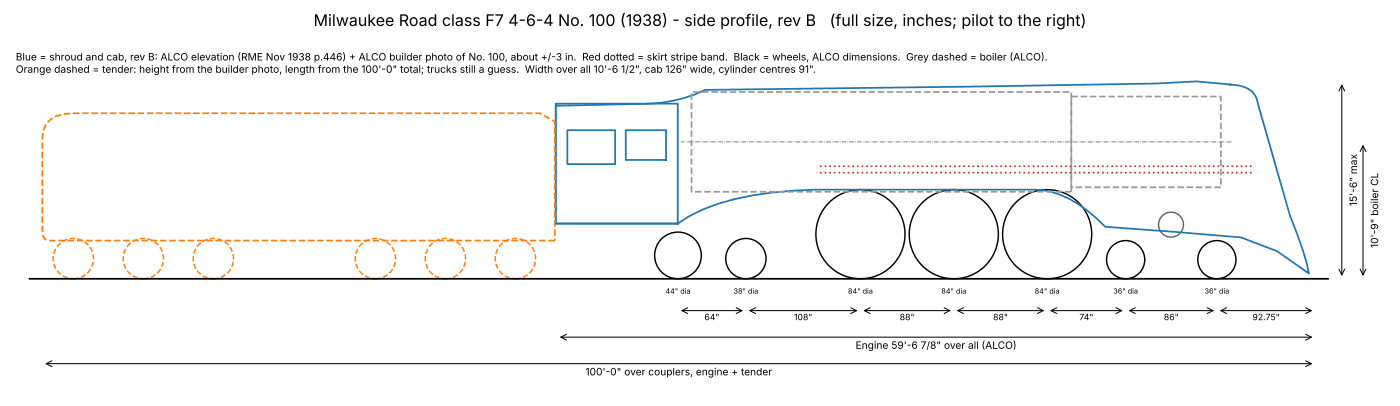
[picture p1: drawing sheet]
<svg xmlns="http://www.w3.org/2000/svg" width="340mm" height="98mm" viewBox="0 0 340 98" stroke-linecap="round" stroke-linejoin="round" font-family="sans-serif">
<defs><g id="words">
<g font-size="3.9">
<text x="76.1" y="6.3">Milwaukee Road class F7 4-6-4 No. 100 (1938) - side profile, rev B</text>
<text x="201.3" y="6.3">(full size, inches; pilot to the right)</text>
</g>
<g font-size="2.5">
<text x="3.8" y="14.7">Blue = shroud and cab, rev B: ALCO elevation (RME Nov 1938 p.446) + ALCO builder photo of No. 100, about +/-3 in. Red dotted = skirt stripe band. Black = wheels, ALCO dimensions. Grey dashed = boiler (ALCO).</text>
<text x="3.8" y="17.7">Orange dashed = tender: height from the builder photo, length from the 100'-0&quot; total; trucks still a guess. Width over all 10'-6 1/2&quot;, cab 126&quot; wide, cylinder centres 91&quot;.</text>
<text x="329.3" y="50" transform="rotate(-90 329.3 50)">15'-6&quot; max</text>
<text x="334.4" y="60.2" transform="rotate(-90 334.4 60.2)">10'-9&quot; boiler CL</text>
<text x="207.6" y="84.6">Engine 59'-6 7/8&quot; over all (ALCO)</text>
<text x="142.1" y="91">100'-0&quot; over couplers, engine + tender</text>
</g>
<g font-size="2.1">
<text x="170.9" y="77.7">64&quot;</text>
<text x="192.7" y="77.7">108&quot;</text>
<text x="218.3" y="77.7">88&quot;</text>
<text x="241" y="77.7">88&quot;</text>
<text x="261.9" y="77.7">74&quot;</text>
<text x="282.4" y="77.7">86&quot;</text>
<text x="303.9" y="77.7">92.75&quot;</text>
</g>
<g font-size="1.8">
<text x="161.5" y="71.2">44&quot; dia</text>
<text x="178" y="71.2">38&quot; dia</text>
<text x="205.8" y="71.2">84&quot; dia</text>
<text x="228.4" y="71.2">84&quot; dia</text>
<text x="251.1" y="71.2">84&quot; dia</text>
<text x="270.2" y="71.2">36&quot; dia</text>
<text x="292.3" y="71.2">36&quot; dia</text>
</g>
</g></defs>
<g fill="none" stroke="#000" stroke-width=".35">
<circle cx="208.8" cy="56.8" r="10.8"/>
<circle cx="231.5" cy="56.8" r="10.8"/>
<circle cx="254.1" cy="56.8" r="10.8"/>
<circle cx="164.5" cy="62" r="5.7"/>
<circle cx="181" cy="62.7" r="4.9"/>
<circle cx="273.2" cy="63" r="4.6"/>
<circle cx="295.3" cy="63" r="4.6"/>
</g>
<g fill="none" stroke="#ff7f0e" stroke-width=".35" stroke-dasharray="1.3 .6" stroke-linecap="butt">
<circle cx="17.8" cy="62.7" r="4.9"/>
<circle cx="34.8" cy="62.7" r="4.9"/>
<circle cx="51.8" cy="62.7" r="4.9"/>
<circle cx="91.1" cy="62.7" r="4.9"/>
<circle cx="108.1" cy="62.7" r="4.9"/>
<circle cx="125.1" cy="62.7" r="4.9"/>
</g>
<circle cx="284.2" cy="54.5" r="3" fill="none" stroke="#666" stroke-width=".35"/>
<path d="M7.2 67.6h315.1" fill="none" stroke="#000" stroke-width=".42"/>
<path d="M134.9 25.7l22.6-.6a34 34 0 0 0 13.6-3.3l109.5-1.5 9.7-.6 5.7 .6a19.4 19.4 0 0 1 6.4 1 4.6 4.6 0 0 1 2.8 3.8l7.8 27.1a73.6 73.6 0 0 1 4.6 14.1l-7.7-5.4-8.8-3.3-32.9-2.6a29.1 29.1 0 0 0-13-8.4l-2.1-.5-2.2-.1h-52.7a75.3 75.3 0 0 0-27.7 4.8l-3.2 1.6-2.8 1.8h-29.6zM134.9 25.1h29.6v29.1h-29.6zM137.7 31.6h11.6v8.2h-11.6zM151.8 31.6h9.8v7.2h-9.8z" fill="none" stroke="#1f77b4" stroke-width=".42"/>
<path d="M260 46.5h-92.2v-24.2h92.2v24.2M296.3 45.4h-36.3v-22h36.3v22" fill="none" stroke="#999" stroke-width=".42" stroke-dasharray="1.6 .7" stroke-linecap="butt"/>
<path d="M134.6 58.4h-122.8l-.9-.3-.5-.9-.1-1.4v-22.2a5.6 5.6 0 0 1 5.3-6l2.4-.1h113l3.6 2v28.9" fill="none" stroke="#ff7f0e" stroke-width=".42" stroke-dasharray="1.6 .7" stroke-linecap="butt"/>
<path d="M303.7 41.9h-105.5M303.7 40.3h-105.5" fill="none" stroke="#d62728" stroke-width=".42" stroke-dasharray=".4 .7" stroke-linecap="butt"/>
<path d="M298.8 34.4h-133.6" fill="none" stroke="#808080" stroke-width=".24" stroke-dasharray="1.1 .3 .2 .3" stroke-linecap="butt"/>
<g fill="none" stroke="#000" stroke-width=".24">
<path d="M324.9 22.1l.7-1.4 .7 1.4M325.6 20.7v46M330 36.8l.7-1.4 .8 1.4M330.7 35.4v31.3M165.5 75.3h14.6M166.9 74.6l-1.4 .7 1.4 .8M178.6 74.6l1.5 .7-1.5 .8M181.9 75.3h26M183.3 74.6l-1.4 .7 1.4 .8M206.4 74.6l1.5 .7-1.5 .8M209.7 75.3h20.8M211.2 74.6l-1.5 .7 1.5 .8"/>
<path d="M229.1 74.6l1.4 .7-1.4 .8M232.4 75.3h20.8M233.8 74.6l-1.4 .7 1.4 .8M251.7 74.6l1.5 .7-1.5 .8M255 75.3h17.2M256.5 74.6l-1.5 .7 1.5 .8M270.8 74.6l1.4 .7-1.4 .8M274.1 75.3h20.2M275.5 74.6l-1.4 .7 1.4 .8M292.9 74.6l1.4 .7-1.4 .8M296.2 75.3h22M297.6 74.6l-1.4 .7 1.4 .8"/>
<path d="M316.8 74.6l1.4 .7-1.4 .8M324.9 65.3l.7 1.4 .7-1.4M330 65.3l.7 1.4 .8-1.4M11.2 88.2h307M12.6 87.5l-1.4 .7 1.4 .7M136.1 81.8h182.1M137.5 81.1l-1.4 .7 1.4 .7M316.8 87.5l1.4 .7-1.4 .7M316.8 81.1l1.4 .7-1.4 .7"/>
</g>
<use href="#words"/>
</svg>
